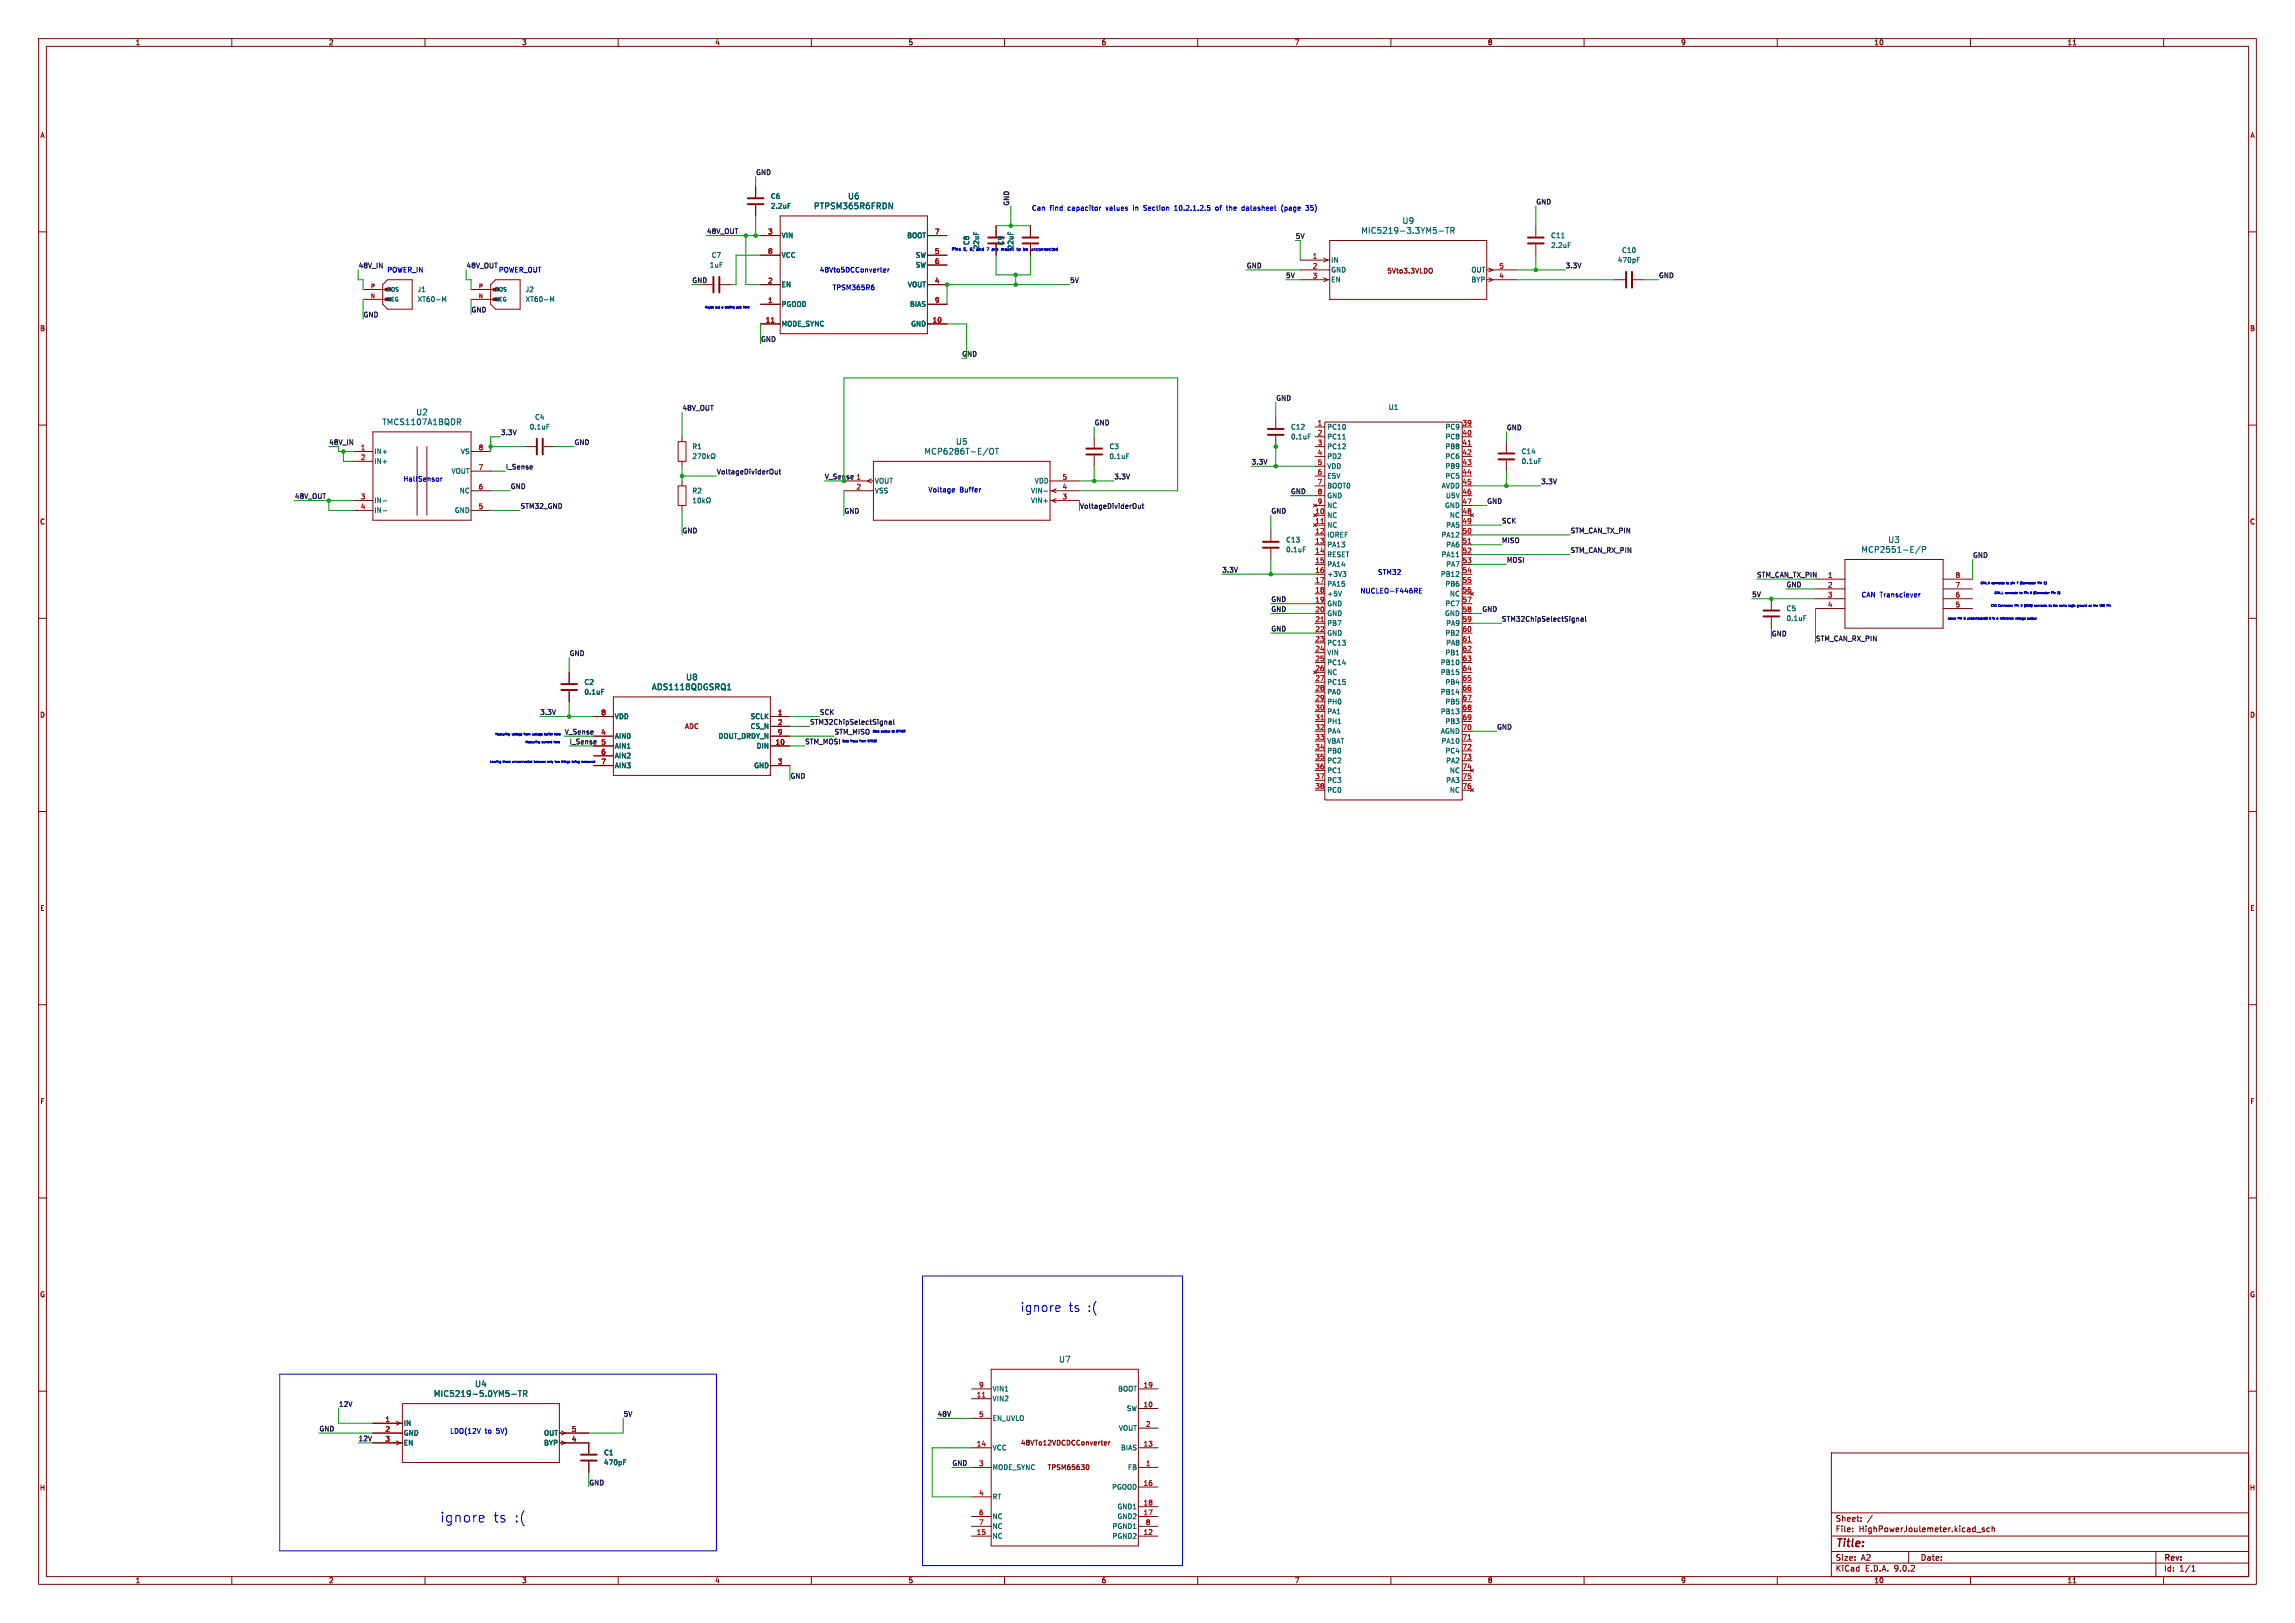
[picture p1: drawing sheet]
<svg xmlns="http://www.w3.org/2000/svg" width="594mm" height="420mm" viewBox="0 0 594 420" stroke-linecap="round" stroke-linejoin="round" font-family="sans-serif">
<defs><g id="words">
<g font-size="3.5" fill="#0000c2">
<text x="113.9" y="394.2">ignore</text>
<text x="127.7" y="394.2">ts</text>
<text x="133.1" y="394.2">:(</text>
</g>
<g font-size="3.2" fill="#0000c2">
<text x="264.1" y="339.7">ignore</text>
<text x="276.5" y="339.7">ts</text>
<text x="281.4" y="339.7">:(</text>
</g>
<text font-size="2.8" fill="#840000" x="475" y="400.9">Title:</text>
<g font-size="2.1" fill="#006464">
<text x="219.4" y="51.8">U6</text>
<text x="210.6" y="54.3">PTPSM365R6FRDN</text>
<text x="362.9" y="58.1">U9</text>
<text x="352.2" y="60.7">MIC5219-3.3YM5-TR</text>
<text x="107.6" y="107.7">U2</text>
<text x="98.8" y="110.2">TMCS1107A1BQDR</text>
<text x="239.2" y="117.8">MCP6286T-E/OT</text>
<text x="247.3" y="115.3">U5</text>
<text x="481.7" y="143.2">MCP2551-E/P</text>
<text x="488.6" y="140.7">U3</text>
<text x="168.6" y="178.8">ADS1118QDGSRQ1</text>
<text x="177.5" y="176.3">U8</text>
<text x="274" y="352.8">U7</text>
<text x="122.9" y="359.1">U4</text>
<text x="112.2" y="361.7">MIC5219-5.0YM5-TR</text>
</g>
<g font-size="2.1" fill="#840000">
<text x="475" y="394">Sheet:</text>
<text x="475" y="396.7">File:</text>
<text x="481.1" y="396.7">HighPowerJoulemeter.kicad_sch</text>
<text x="475" y="406.9">KiCad</text>
<text x="475" y="404.1">Size:</text>
<text x="481.7" y="404.1">A2</text>
<text x="482.7" y="406.9">E.D.A.</text>
<text x="490.3" y="406.9">9.0.2</text>
<text x="497" y="404.1">Date:</text>
<text x="560" y="404.3">Rev:</text>
<text x="560" y="406.9">Id:</text>
<text x="564.1" y="406.9">1/1</text>
</g>
<g font-size="1.8" fill="#840000">
<text x="35" y="11.9">1</text>
<text x="85" y="11.9">2</text>
<text x="135" y="11.9">3</text>
<text x="185" y="11.9">4</text>
<text x="235" y="11.9">5</text>
<text x="285" y="11.9">6</text>
<text x="335" y="11.9">7</text>
<text x="385" y="11.9">8</text>
<text x="435" y="11.9">9</text>
<text x="485" y="11.9">10</text>
<text x="535" y="11.9">11</text>
<text x="10.3" y="35.9">A</text>
<text x="582.3" y="35.9">A</text>
<text x="358.9" y="71">5Vto3.3VLDO</text>
<text x="10.3" y="85.9">B</text>
<text x="582.3" y="85.9">B</text>
<text x="10.3" y="135.9">C</text>
<text x="582.3" y="135.9">C</text>
<text x="10.3" y="185.9">D</text>
<text x="582.3" y="185.9">D</text>
<text x="177.2" y="188.8">ADC</text>
<text x="10.3" y="235.9">E</text>
<text x="582.3" y="235.9">E</text>
<text x="10.3" y="285.9">F</text>
<text x="582.3" y="285.9">F</text>
<text x="10.3" y="335.9">G</text>
<text x="582.3" y="335.9">G</text>
<text x="264.1" y="374.2">48VTo12VDCDCConverter</text>
<text x="271" y="380.6">TPSM65630</text>
<text x="10.2" y="385.9">H</text>
<text x="582.2" y="385.9">H</text>
<text x="35" y="409.9">1</text>
<text x="85" y="409.9">2</text>
<text x="135" y="409.9">3</text>
<text x="185" y="409.9">4</text>
<text x="235" y="409.9">5</text>
<text x="285" y="409.9">6</text>
<text x="335" y="409.9">7</text>
<text x="385" y="409.9">8</text>
<text x="435" y="409.9">9</text>
<text x="485" y="409.9">10</text>
<text x="535" y="409.9">11</text>
</g>
<g font-size="1.8" fill="#0f0f0f">
<text x="195.6" y="45.4">GND</text>
<text x="261.3" y="53.3" transform="rotate(-90 261.3 53.3)">GND</text>
<text x="397.5" y="53">GND</text>
<text x="182.9" y="60.6">48V_OUT</text>
<text x="92.7" y="69.5">48V_IN</text>
<text x="120.6" y="69.5">48V_OUT</text>
<text x="322.6" y="69.5">GND</text>
<text x="405.1" y="69.5">3.3V</text>
<text x="276.9" y="73.3">5V</text>
<text x="332.7" y="72">5V</text>
<text x="429.3" y="72">GND</text>
<text x="94" y="82.2">GND</text>
<text x="121.9" y="80.9">GND</text>
<text x="196.8" y="88.6">GND</text>
<text x="176.5" y="106.3">48V_OUT</text>
<text x="330.2" y="103.8">GND</text>
<text x="129.5" y="112.7">3.3V</text>
<text x="283.2" y="110.1">GND</text>
<text x="389.9" y="111.4">GND</text>
<text x="148.6" y="115.2">GND</text>
<text x="130.8" y="121.6">I_Sense</text>
<text x="185.4" y="122.8">VoltageDividerOut</text>
<text x="288.3" y="124.1">3.3V</text>
<text x="323.8" y="120.3">3.3V</text>
<text x="398.8" y="125.4">3.3V</text>
<text x="76.2" y="129.2">48V_OUT</text>
<text x="132.1" y="126.7">GND</text>
<text x="134.6" y="131.7">STM32_GND</text>
<text x="279.4" y="131.7">VoltageDividerOut</text>
<text x="334" y="127.9">GND</text>
<text x="384.8" y="130.5">GND</text>
<text x="218.4" y="133">GND</text>
<text x="328.9" y="133">GND</text>
<text x="388.6" y="135.5">SCK</text>
<text x="176.5" y="138.1">GND</text>
<text x="388.6" y="140.6">MISO</text>
<text x="406.4" y="143.2">STM_CAN_RX_PIN</text>
<text x="406.4" y="138.1">STM_CAN_TX_PIN</text>
<text x="316.2" y="148.2">3.3V</text>
<text x="389.9" y="145.7">MOSI</text>
<text x="454.7" y="149.5">STM_CAN_TX_PIN</text>
<text x="510.5" y="144.4">GND</text>
<text x="328.9" y="155.9">GND</text>
<text x="453.4" y="154.6">5V</text>
<text x="462.3" y="152.1">GND</text>
<text x="328.9" y="158.4">GND</text>
<text x="383.5" y="158.4">GND</text>
<text x="388.6" y="160.9">STM32ChipSelectSignal</text>
<text x="328.9" y="163.5">GND</text>
<text x="458.5" y="164.8">GND</text>
<text x="469.9" y="166">STM_CAN_RX_PIN</text>
<text x="147.3" y="169.8">GND</text>
<text x="139.7" y="185.1">3.3V</text>
<text x="212.1" y="185.1">SCK</text>
<text x="146" y="190.2">V_Sense</text>
<text x="209.5" y="187.6">STM32ChipSelectSignal</text>
<text x="215.9" y="190.2">STM_MISO</text>
<text x="387.3" y="188.9">GND</text>
<text x="147.3" y="192.7">I_Sense</text>
<text x="208.3" y="192.7">STM_MOSI</text>
<text x="204.5" y="201.6">GND</text>
<text x="87.6" y="364.1">12V</text>
<text x="82.5" y="370.5">GND</text>
<text x="161.3" y="366.7">5V</text>
<text x="242.6" y="366.7">48V</text>
<text x="92.7" y="373">12V</text>
<text x="246.4" y="379.4">GND</text>
<text x="152.4" y="384.5">GND</text>
</g>
<g font-size="1.8" fill="#006464">
<text x="199.4" y="51.7">C6</text>
<text x="199.4" y="54.2">2.2uF</text>
<text x="202.2" y="61.8">VIN</text>
<text x="234.7" y="61.8">BOOT</text>
<text x="251.1" y="63.6" transform="rotate(-90 251.1 63.6)">C8</text>
<text x="253.6" y="64.7" transform="rotate(-90 253.6 64.7)">22uF</text>
<text x="259.9" y="63.6" transform="rotate(-90 259.9 63.6)">C9</text>
<text x="262.5" y="64.7" transform="rotate(-90 262.5 64.7)">22uF</text>
<text x="401.3" y="61.8">C11</text>
<text x="401.3" y="64.4">2.2uF</text>
<text x="419.7" y="65.6">C10</text>
<text x="183.6" y="69.4">1uF</text>
<text x="184.1" y="66.9">C7</text>
<text x="202.2" y="66.9">VCC</text>
<text x="236.9" y="66.9">SW</text>
<text x="236.9" y="69.4">SW</text>
<text x="344.4" y="68.2">IN</text>
<text x="344.4" y="70.7">GND</text>
<text x="380.7" y="70.7">OUT</text>
<text x="418.6" y="68.2">470pF</text>
<text x="108" y="75.8">J1</text>
<text x="135.9" y="75.8">J2</text>
<text x="202.2" y="74.5">EN</text>
<text x="234.9" y="74.5">VOUT</text>
<text x="344.4" y="73.3">EN</text>
<text x="380.7" y="73.3">BYP</text>
<text x="108" y="78.3">XT60-M</text>
<text x="135.9" y="78.3">XT60-M</text>
<text x="202.2" y="79.6">PGOOD</text>
<text x="235.4" y="79.6">BIAS</text>
<text x="202.2" y="84.7">MODE_SYNC</text>
<text x="235.7" y="84.7">GND</text>
<text x="359.3" y="106.3">U1</text>
<text x="137" y="111.4">0.1uF</text>
<text x="138.4" y="108.8">C4</text>
<text x="334" y="111.4">C12</text>
<text x="334" y="113.9">0.1uF</text>
<text x="343.4" y="111.4">PC10</text>
<text x="343.4" y="113.9">PC11</text>
<text x="374" y="111.4">PC9</text>
<text x="374" y="113.9">PC8</text>
<text x="96.8" y="117.7">IN+</text>
<text x="119.2" y="117.7">VS</text>
<text x="179.1" y="116.4">R1</text>
<text x="287" y="116.4">C3</text>
<text x="287" y="119">0.1uF</text>
<text x="343.4" y="116.4">PC12</text>
<text x="343.4" y="119">PD2</text>
<text x="374" y="116.4">PB8</text>
<text x="374" y="119">PC6</text>
<text x="393.7" y="117.7">C14</text>
<text x="96.8" y="120.2">IN+</text>
<text x="116.7" y="122.8">VOUT</text>
<text x="226.3" y="125.3">VOUT</text>
<text x="267.7" y="125.3">VDD</text>
<text x="343.4" y="121.5">VDD</text>
<text x="343.4" y="124.1">E5V</text>
<text x="374" y="121.5">PB9</text>
<text x="374" y="124.1">PC5</text>
<text x="393.7" y="120.2">0.1uF</text>
<text x="96.8" y="130.4">IN-</text>
<text x="118.9" y="127.9">NC</text>
<text x="179.1" y="127.9">R2</text>
<text x="226.3" y="127.9">VSS</text>
<text x="266.7" y="127.9">VIN-</text>
<text x="266.7" y="130.4">VIN+</text>
<text x="343.4" y="126.6">BOOT0</text>
<text x="343.4" y="129.1">GND</text>
<text x="343.4" y="131.7">NC</text>
<text x="373" y="126.6">AVDD</text>
<text x="373.9" y="131.7">GND</text>
<text x="374.1" y="129.1">U5V</text>
<text x="96.8" y="132.9">IN-</text>
<text x="117.6" y="132.9">GND</text>
<text x="343.4" y="134.2">NC</text>
<text x="343.4" y="136.8">NC</text>
<text x="374.2" y="136.8">PA5</text>
<text x="375.1" y="134.2">NC</text>
<text x="332.7" y="140.6">C13</text>
<text x="332.7" y="143.1">0.1uF</text>
<text x="343.4" y="139.3">IOREF</text>
<text x="343.4" y="141.8">PA13</text>
<text x="373" y="139.3">PA12</text>
<text x="374.2" y="141.8">PA6</text>
<text x="343.4" y="144.4">RESET</text>
<text x="343.4" y="146.9">PA14</text>
<text x="343.4" y="149.5">+3V3</text>
<text x="372.8" y="149.5">PB12</text>
<text x="373" y="144.4">PA11</text>
<text x="374.2" y="146.9">PA7</text>
<text x="343.4" y="152">PA15</text>
<text x="343.4" y="154.5">+5V</text>
<text x="374" y="152">PB6</text>
<text x="375.1" y="154.5">NC</text>
<text x="343.4" y="157.1">GND</text>
<text x="343.4" y="159.6">GND</text>
<text x="373.9" y="159.6">GND</text>
<text x="374" y="157.1">PC7</text>
<text x="462.3" y="158.3">C5</text>
<text x="462.3" y="160.9">0.1uF</text>
<text x="343.4" y="162.2">PB7</text>
<text x="343.4" y="164.7">GND</text>
<text x="343.4" y="167.2">PC13</text>
<text x="374" y="164.7">PB2</text>
<text x="374.2" y="162.2">PA9</text>
<text x="374.2" y="167.2">PA8</text>
<text x="343.4" y="169.8">VIN</text>
<text x="343.4" y="172.3">PC14</text>
<text x="372.8" y="172.3">PB10</text>
<text x="374" y="169.8">PB1</text>
<text x="151.1" y="177.4">C2</text>
<text x="151.1" y="179.9">0.1uF</text>
<text x="343.4" y="174.9">NC</text>
<text x="343.4" y="177.4">PC15</text>
<text x="343.4" y="179.9">PA0</text>
<text x="372.8" y="174.9">PB15</text>
<text x="372.8" y="179.9">PB14</text>
<text x="374" y="177.4">PB4</text>
<text x="343.4" y="182.5">PH0</text>
<text x="343.4" y="185">PA1</text>
<text x="372.8" y="185">PB13</text>
<text x="374" y="182.5">PB5</text>
<text x="159" y="186.3">VDD</text>
<text x="159" y="191.4">AIN0</text>
<text x="185.9" y="191.4">DOUT_DRDY_N</text>
<text x="194.2" y="186.3">SCLK</text>
<text x="194.2" y="188.8">CS_N</text>
<text x="343.4" y="187.6">PH1</text>
<text x="343.4" y="190.1">PA4</text>
<text x="372.8" y="190.1">AGND</text>
<text x="374" y="187.6">PB3</text>
<text x="159" y="193.9">AIN1</text>
<text x="159" y="196.4">AIN2</text>
<text x="195.7" y="193.9">DIN</text>
<text x="343.4" y="192.6">VBAT</text>
<text x="343.4" y="195.2">PB0</text>
<text x="343.4" y="197.7">PC2</text>
<text x="373" y="192.6">PA10</text>
<text x="374" y="195.2">PC4</text>
<text x="374.2" y="197.7">PA2</text>
<text x="159" y="199">AIN3</text>
<text x="195.1" y="199">GND</text>
<text x="343.4" y="200.3">PC1</text>
<text x="343.4" y="202.8">PC3</text>
<text x="374.2" y="202.8">PA3</text>
<text x="375.1" y="200.3">NC</text>
<text x="343.4" y="205.3">PC0</text>
<text x="375.1" y="205.3">NC</text>
<text x="256.8" y="360.3">VIN1</text>
<text x="256.8" y="362.8">VIN2</text>
<text x="289.3" y="360.3">BOOT</text>
<text x="291.5" y="365.4">SW</text>
<text x="104.4" y="369.2">IN</text>
<text x="104.4" y="371.7">GND</text>
<text x="140.7" y="371.7">OUT</text>
<text x="256.8" y="367.9">EN_UVLO</text>
<text x="289.5" y="370.4">VOUT</text>
<text x="104.4" y="374.2">EN</text>
<text x="140.7" y="374.2">BYP</text>
<text x="156.2" y="376.8">C1</text>
<text x="256.8" y="375.5">VCC</text>
<text x="290" y="375.5">BIAS</text>
<text x="156.2" y="379.3">470pF</text>
<text x="256.8" y="380.6">MODE_SYNC</text>
<text x="291.8" y="380.6">FB</text>
<text x="256.8" y="388.2">RT</text>
<text x="287.7" y="385.7">PGOOD</text>
<text x="256.8" y="393.3">NC</text>
<text x="256.8" y="395.8">NC</text>
<text x="287.8" y="395.8">PGND1</text>
<text x="289.1" y="390.8">GND1</text>
<text x="289.1" y="393.3">GND2</text>
<text x="256.8" y="398.4">NC</text>
<text x="287.8" y="398.4">PGND2</text>
</g>
<g font-size="1.8" fill="#0000c2">
<text x="267" y="54.7">Can</text>
<text x="271.7" y="54.7">find</text>
<text x="276.5" y="54.7">capacitor</text>
<text x="286.6" y="54.7">values</text>
<text x="293.8" y="54.7">in</text>
<text x="296.7" y="54.7">Section</text>
<text x="304.9" y="54.7">10.2.1.2.5</text>
<text x="315.7" y="54.7">of</text>
<text x="318.8" y="54.7">the</text>
<text x="322.9" y="54.7">datasheet</text>
<text x="333.3" y="54.7">(page</text>
<text x="339.9" y="54.7">35)</text>
<text x="100.1" y="70.7">POWER_IN</text>
<text x="129" y="70.7">POWER_OUT</text>
<text x="212.1" y="70.7">48Vto5DCConverter</text>
<text x="215.4" y="75.3">TPSM365R6</text>
<text x="104.3" y="124.8">HallSensor</text>
<text x="240.2" y="127.6">Voltage</text>
<text x="248.4" y="127.6">Buffer</text>
<text x="356.5" y="148.9">STM32</text>
<text x="352" y="153.8">NUCLEO-F446RE</text>
<text x="481.7" y="154.8">CAN Transciever</text>
<text x="116.4" y="371.2">LDO(12V</text>
<text x="125.5" y="371.2">to</text>
<text x="128.6" y="371.2">5V)</text>
</g>
<g font-size="1.8" fill="#a90000">
<text x="198.7" y="60.7">3</text>
<text x="198.7" y="65.8">8</text>
<text x="241.9" y="60.7">7</text>
<text x="241.9" y="65.8">5</text>
<text x="241.9" y="68.3">6</text>
<text x="339.7" y="67.1">1</text>
<text x="339.7" y="69.6">2</text>
<text x="387.9" y="69.6">5</text>
<text x="198.7" y="73.4">2</text>
<text x="241.9" y="73.4">4</text>
<text x="339.7" y="72.1">3</text>
<text x="387.9" y="72.1">4</text>
<text x="198.1" y="83.6">11</text>
<text x="198.7" y="78.5">1</text>
<text x="241.3" y="83.6">10</text>
<text x="241.9" y="78.5">9</text>
<text x="340.9" y="110.2">1</text>
<text x="340.9" y="112.8">2</text>
<text x="378.4" y="110.2">39</text>
<text x="378.4" y="112.8">40</text>
<text x="93.3" y="116.6">1</text>
<text x="93.3" y="119.1">2</text>
<text x="123.8" y="116.6">8</text>
<text x="340.9" y="115.3">3</text>
<text x="340.9" y="117.9">4</text>
<text x="378.4" y="115.3">41</text>
<text x="378.4" y="117.9">42</text>
<text x="123.8" y="121.7">7</text>
<text x="274.9" y="124.2">5</text>
<text x="340.9" y="120.4">5</text>
<text x="340.9" y="122.9">6</text>
<text x="340.9" y="125.5">7</text>
<text x="378.4" y="120.4">43</text>
<text x="378.4" y="122.9">44</text>
<text x="378.4" y="125.5">45</text>
<text x="93.3" y="129.3">3</text>
<text x="93.3" y="131.8">4</text>
<text x="123.8" y="126.7">6</text>
<text x="123.8" y="131.8">5</text>
<text x="221.5" y="126.7">2</text>
<text x="274.9" y="126.7">4</text>
<text x="274.9" y="129.3">3</text>
<text x="340.9" y="128">8</text>
<text x="340.9" y="130.6">9</text>
<text x="378.4" y="128">46</text>
<text x="378.4" y="130.6">47</text>
<text x="340.3" y="133.1">10</text>
<text x="340.3" y="135.6">11</text>
<text x="378.4" y="133.1">48</text>
<text x="378.4" y="135.6">49</text>
<text x="340.3" y="138.2">12</text>
<text x="340.3" y="140.7">13</text>
<text x="340.3" y="143.3">14</text>
<text x="378.4" y="138.2">50</text>
<text x="378.4" y="140.7">51</text>
<text x="378.4" y="143.3">52</text>
<text x="340.3" y="145.8">15</text>
<text x="340.3" y="148.3">16</text>
<text x="378.4" y="145.8">53</text>
<text x="378.4" y="148.3">54</text>
<text x="473" y="149.6">1</text>
<text x="506" y="149.6">8</text>
<text x="340.3" y="150.9">17</text>
<text x="340.3" y="153.4">18</text>
<text x="340.3" y="156">19</text>
<text x="378.4" y="150.9">55</text>
<text x="378.4" y="153.4">56</text>
<text x="378.4" y="156">57</text>
<text x="473" y="152.1">2</text>
<text x="473" y="154.7">3</text>
<text x="506" y="152.1">7</text>
<text x="506" y="154.7">6</text>
<text x="340.3" y="158.5">20</text>
<text x="340.3" y="161">21</text>
<text x="378.4" y="158.5">58</text>
<text x="378.4" y="161">59</text>
<text x="473" y="157.2">4</text>
<text x="506" y="157.2">5</text>
<text x="340.3" y="163.6">22</text>
<text x="340.3" y="166.1">23</text>
<text x="378.4" y="163.6">60</text>
<text x="378.4" y="166.1">61</text>
<text x="340.3" y="168.7">24</text>
<text x="340.3" y="171.2">25</text>
<text x="340.3" y="173.7">26</text>
<text x="378.4" y="168.7">62</text>
<text x="378.4" y="171.2">63</text>
<text x="378.4" y="173.7">64</text>
<text x="340.3" y="176.3">27</text>
<text x="340.3" y="178.8">28</text>
<text x="378.4" y="176.3">65</text>
<text x="378.4" y="178.8">66</text>
<text x="155.5" y="185.2">8</text>
<text x="201.2" y="185.2">1</text>
<text x="340.3" y="181.4">29</text>
<text x="340.3" y="183.9">30</text>
<text x="378.4" y="181.4">67</text>
<text x="378.4" y="183.9">68</text>
<text x="155.5" y="190.2">4</text>
<text x="201.2" y="187.7">2</text>
<text x="201.2" y="190.2">9</text>
<text x="340.3" y="186.4">31</text>
<text x="340.3" y="189">32</text>
<text x="340.3" y="191.5">33</text>
<text x="378.4" y="186.4">69</text>
<text x="378.4" y="189">70</text>
<text x="378.4" y="191.5">71</text>
<text x="155.5" y="192.8">5</text>
<text x="155.5" y="195.3">6</text>
<text x="155.5" y="197.9">7</text>
<text x="200.6" y="192.8">10</text>
<text x="201.2" y="197.9">3</text>
<text x="340.3" y="194.1">34</text>
<text x="340.3" y="196.6">35</text>
<text x="378.4" y="194.1">72</text>
<text x="378.4" y="196.6">73</text>
<text x="340.3" y="199.1">36</text>
<text x="340.3" y="201.7">37</text>
<text x="378.4" y="199.1">74</text>
<text x="378.4" y="201.7">75</text>
<text x="340.3" y="204.2">38</text>
<text x="378.4" y="204.2">76</text>
<text x="253.3" y="359.2">9</text>
<text x="295.9" y="359.2">19</text>
<text x="252.7" y="361.7">11</text>
<text x="295.9" y="364.2">10</text>
<text x="99.6" y="368">1</text>
<text x="99.6" y="370.6">2</text>
<text x="147.9" y="370.6">5</text>
<text x="253.3" y="366.8">5</text>
<text x="296.5" y="369.3">2</text>
<text x="99.6" y="373.1">3</text>
<text x="147.9" y="373.1">4</text>
<text x="252.7" y="374.4">14</text>
<text x="295.9" y="374.4">13</text>
<text x="253.3" y="379.5">3</text>
<text x="296.5" y="379.5">1</text>
<text x="253.3" y="387.1">4</text>
<text x="295.9" y="384.6">16</text>
<text x="295.9" y="389.6">18</text>
<text x="253.3" y="392.2">6</text>
<text x="253.3" y="394.7">7</text>
<text x="295.9" y="392.2">17</text>
<text x="296.5" y="394.7">8</text>
<text x="252.7" y="397.3">15</text>
<text x="295.9" y="397.3">12</text>
</g>
<g font-size="1.8" fill="#009600">
<text x="335.3" y="61.9">5V</text>
<text x="179.1" y="73.3">GND</text>
<text x="248.9" y="92.4">GND</text>
<text x="85.1" y="115.2">48V_IN</text>
<text x="213.4" y="124.1">V_Sense 1</text>
</g>
<g font-size="1.4" fill="#a90000">
<text x="95.9" y="77.2">N</text>
<text x="95.9" y="74.7">P</text>
<text x="123.8" y="77.2">N</text>
<text x="123.8" y="74.7">P</text>
</g>
<g font-size="1.4" fill="#006464">
<text x="100.1" y="75.7">POS</text>
<text x="128" y="75.7">POS</text>
<text x="100.1" y="78.2">NEG</text>
<text x="128" y="78.2">NEG</text>
</g>
<g font-size="1.1" fill="#0000c2">
<text x="246.2" y="65.1">Pins</text>
<text x="249.5" y="65.1">5,</text>
<text x="253.4" y="65.1">and</text>
<text x="256.4" y="65.1">7</text>
<text x="258" y="65.1">are</text>
<text x="265.1" y="65.1">to</text>
<text x="267.1" y="65.1">be</text>
<text x="269.3" y="65.1">unconnected</text>
</g>
<g font-size="1.1" fill="#006464">
<text x="251.4" y="65.1">6,</text>
<text x="260.7" y="65.1">meant</text>
</g>
<g font-size=".7" fill="#0000c2">
<text x="182.3" y="80">Maybe</text>
<text x="185.3" y="80">put</text>
<text x="187.3" y="80">a</text>
<text x="188.5" y="80">testing</text>
<text x="191.8" y="80">pad</text>
<text x="193.9" y="80">here</text>
<text x="512.5" y="151.4">CAN_H</text>
<text x="515.6" y="151.4">connects</text>
<text x="516.1" y="153.9">CAN_L</text>
<text x="519.1" y="153.9">connects</text>
<text x="519.8" y="151.4">to</text>
<text x="521.3" y="151.4">pin</text>
<text x="523.2" y="151.4">7</text>
<text x="523.2" y="153.9">to</text>
<text x="524.4" y="151.4">(Connector</text>
<text x="524.7" y="153.9">Pin</text>
<text x="526.7" y="153.9">6</text>
<text x="527.9" y="153.9">(Connector</text>
<text x="529.3" y="151.4">Pin</text>
<text x="532.8" y="153.9">Pin</text>
<text x="504" y="160.5">Leave</text>
<text x="506.8" y="160.5">Pin</text>
<text x="508.8" y="160.5">5</text>
<text x="510" y="160.5">unconnected!!</text>
<text x="515.1" y="157.2">CAN</text>
<text x="516" y="160.5">It</text>
<text x="517.3" y="160.5">is</text>
<text x="517.4" y="157.2">Connector</text>
<text x="518.7" y="160.5">a</text>
<text x="519.9" y="160.5">reference</text>
<text x="521.9" y="157.2">Pin</text>
<text x="523.9" y="157.2">2</text>
<text x="524.2" y="160.5">voltage</text>
<text x="525.1" y="157.2">(GND)</text>
<text x="528.1" y="157.2">connects</text>
<text x="532.2" y="157.2">to</text>
<text x="533.7" y="157.2">the</text>
<text x="535.6" y="157.2">same</text>
<text x="538.3" y="157.2">logic</text>
<text x="541" y="157.2">ground</text>
<text x="544.3" y="157.2">as</text>
<text x="545.9" y="157.2">the</text>
<text x="128" y="190.5">Measuring</text>
<text x="132.6" y="190.5">voltage</text>
<text x="136.1" y="190.5">from</text>
<text x="138.6" y="190.5">voltage</text>
<text x="142.1" y="190.5">buffer</text>
<text x="145.1" y="190.5">here</text>
<text x="225.7" y="189.7">Data</text>
<text x="228.2" y="189.7">output</text>
<text x="231.3" y="189.7">to</text>
<text x="232.8" y="189.7">STM32</text>
<text x="126.7" y="197.6">Leaving</text>
<text x="130.3" y="197.6">these</text>
<text x="133" y="197.6">unnconnected</text>
<text x="135.8" y="192.5">Measuring</text>
<text x="139" y="197.6">because</text>
<text x="140.4" y="192.5">current</text>
<text x="142.9" y="197.6">only</text>
<text x="143.8" y="192.5">here</text>
<text x="145.2" y="197.6">two</text>
<text x="147.2" y="197.6">things</text>
<text x="150.3" y="197.6">being</text>
<text x="153.1" y="197.6">measured</text>
<text x="217.9" y="192.3">Data</text>
<text x="220.3" y="192.3">input</text>
<text x="223" y="192.3">from</text>
<text x="225.4" y="192.3">STM32</text>
</g>
</g></defs>
<g fill="none" stroke="#840000" stroke-width=".26">
<path d="M10 10h574v400h-574zM12 12h570v396h-570zM60 10v2M110 10v2M160 10v2M210 10v2M260 10v2M310 10v2M360 10v2M410 10v2M460 10v2M510 10v2"/>
<path d="M536.6 11.6h.7M560 10v2M195.6 48.3v2.8M195.6 53.1v2.8M201.9 55.9h38.1v30.5h-38.1zM257.8 58.4v2.8M266.7 58.4v2.8M397.5 58.4v2.8M10 60h2M94 74.9h7M94 77.5h7M99.1 73.7l1.2-1.3h6.4v7.6h-6.4l-1.2-1.3z"/>
<path d="M121.9 74.9h7M121.9 77.5h7M128.3 72.4h6.3v7.6h-6.3l-1.3-1.3v-5zM181.6 73.7h2.8M186.4 73.7h2.8M196.8 61h5.1M196.8 66h5.1M196.8 73.7h5.1M196.8 78.7h5.1M240 61h5.1M240 66h5.1M240 73.7h5.1"/>
<path d="M240 78.7h5.1M240 68.6h5.1M257.8 63.2v2.8M266.7 63.2v2.8M336.5 72.4h7.7M336.5 67.3h7.7M336.5 69.9h7.7M342.6 66.8l1 .5-1 .5M342.6 71.9l1 .5-1 .5M344.2 62.2h40.6v15.3h-40.6zM370.2 69.4l.3 .1 .2 .3v.7l-.5 .2M384.8 72.4h7.6"/>
<path d="M384.8 69.9h7.6M385.3 69.3l1.1 .6-1.1 .5M385.3 71.9l1.1 .5-1.1 .5M397.5 63.2v2.8M417.8 72.4h2.8M422.7 72.4h2.7M582 60h2M196.8 83.8h5.1M240 83.8h5.1M10 110h2M91.4 116.8h5.1M91.4 119.4h5.1"/>
<path d="M96.5 111.8h25.4v22.8h-25.4zM107.9 115.6v17.8M110.5 115.6v17.8M121.9 116.8h5.1M135.9 115.6h2.8M140.7 115.6h2.8M175.5 114.3h2v5.1h-2zM176.5 113v1.3M176.5 119.4v1.3M226.1 119.4h45.7v15.2h-45.7zM283.2 113v2.8M283.2 117.9v2.8"/>
<path d="M330.2 108v2.7M330.2 112.8v2.8M340.4 110.5h2.5M340.4 113h2.5M340.4 115.6h2.5M340.4 118.1h2.5M342.9 109.2h35.6v97.8h-35.6zM378.5 110.5h2.5M378.5 113h2.5M378.5 115.6h2.5M378.5 118.1h2.5M389.9 114.3v2.8"/>
<path d="M389.9 119.1v2.8M582 110h2M91.4 129.5h5.1M91.4 132.1h5.1M121.9 132.1h5.1M121.9 121.9h5.1M121.9 127h5.1M175.5 125.7h2v5.1h-2zM176.5 124.5v1.2M176.5 130.8v1.3M218.4 127h7.7M218.4 124.5h7.7"/>
<path d="M225.5 123.9l-1 .6 1 .5M271.8 129.5h7.6M271.8 127h7.6M271.8 124.5h7.6M273.3 126.5l-1 .5 1 .5M273.3 129l-1 .5 1 .6M328.9 137.2v2.8M340 130.4l.7 .8M340 135.5l.7 .8M340.4 120.7h2.5M340.4 123.2h2.5M340.4 125.7h2.5"/>
<path d="M340.4 128.3h2.5M340.4 130.8h2.5M340.4 133.4h2.5M340.4 135.9h2.5M340.4 138.4h2.5M340.7 130.4l-.7 .8M340.7 135.5l-.7 .8M378.5 120.7h2.5M378.5 123.2h2.5M378.5 125.7h2.5M378.5 128.3h2.5M378.5 130.8h2.5"/>
<path d="M378.5 133.4h2.5M378.5 135.9h2.5M378.5 138.4h2.5M380.6 133l.8 .7M381.4 133l-.8 .7M328.9 142v2.8M340.4 141h2.5M340.4 143.5h2.5M340.4 146.1h2.5M340.4 148.6h2.5M340.4 151.1h2.5M340.4 153.7h2.5"/>
<path d="M340.4 156.2h2.5M340.4 158.8h2.5M378.5 141h2.5M378.5 143.5h2.5M378.5 146.1h2.5M378.5 148.6h2.5M378.5 151.1h2.5M378.5 153.7h2.5M378.5 156.2h2.5M378.5 158.8h2.5M380.6 153.3l.8 .8M381.4 153.3l-.8 .8"/>
<path d="M458.5 154.9v2.8M458.5 159.8v2.8M469.9 149.9h7.6M469.9 152.4h7.6M469.9 154.9h7.6M469.9 157.5h7.6M477.5 144.8h25.4v17.8h-25.4zM502.9 149.9h7.6M502.9 152.4h7.6M502.9 154.9h7.6M502.9 157.5h7.6M10 160h2"/>
<path d="M147.3 174v2.8M147.3 178.8v2.8M340.4 161.3h2.5M340.4 163.8h2.5M340.4 166.4h2.5M340.4 168.9h2.5M340.4 171.5h2.5M340.4 174h2.5M340.4 176.5h2.5M340.4 179.1h2.5M378.5 161.3h2.5M378.5 163.8h2.5"/>
<path d="M378.5 166.4h2.5M378.5 168.9h2.5M378.5 171.5h2.5M378.5 174h2.5M378.5 176.5h2.5M378.5 179.1h2.5M582 160h2M153.7 185.4h5M153.7 190.5h5M153.7 193h5M153.7 195.6h5M153.7 198.1h5"/>
<path d="M158.7 180.3h40.7v20.4h-40.7zM199.4 185.4h5.1M199.4 190.5h5.1M199.4 193h5.1M199.4 198.1h5.1M199.4 188h5.1M340.4 181.6h2.5M340.4 184.2h2.5M340.4 186.7h2.5M340.4 189.2h2.5M340.4 191.8h2.5M340.4 194.3h2.5"/>
<path d="M340.4 196.9h2.5M340.4 199.4h2.5M378.5 181.6h2.5M378.5 184.2h2.5M378.5 186.7h2.5M378.5 189.2h2.5M378.5 191.8h2.5M378.5 194.3h2.5M378.5 196.9h2.5M378.5 199.4h2.5M380.6 199l.8 .8M381.4 199l-.8 .8"/>
<path d="M10 210h2M340.4 201.9h2.5M340.4 204.5h2.5M378.5 201.9h2.5M378.5 204.5h2.5M380.6 204.1l.8 .8M381.4 204.1l-.8 .8M582 210h2M10 260h2M582 260h2M10 310h2M582 310h2"/>
<path d="M251.5 359.4h5M256.5 354.3h38.1v45.8h-38.1zM294.6 359.4h5.1M10 360h2M96.5 368.3h7.6M96.5 370.8h7.6M96.5 373.4h7.6M102.6 367.8l1 .5-1 .5M102.6 372.9l1 .5-1 .5M104.1 363.2h40.7v15.3h-40.7zM144.8 370.8h7.6M144.8 373.4h7.6v2.8"/>
<path d="M145.3 370.3l1 .5-1 .6M145.3 372.9l1 .5-1 .5M152.4 378.2v2.8M251.5 362h5M251.5 367h5M251.5 374.7h5M251.5 379.7h5M281.4 379a.68 .68 0 0 1 .5 .7 .68 .68 0 0 1-.5 .6M285.9 373.9h.5M285.9 373.2l.3-.1 .2 .3-.6 .1M287 373.1v.9M287.3 373.1l-.3 .3"/>
<path d="M294.6 374.7h5.1M294.6 379.7h5.1M294.6 364.5h5.1M294.6 369.6h5.1M474 376h108v32h-108zM582 360h2M251.5 397.5h5M251.5 387.4h5M251.5 392.4h5M251.5 395h5M294.6 397.5h5.1M294.6 392.4h5.1"/>
<path d="M294.6 395h5.1M294.6 384.8h5.1M294.6 389.9h5.1M474 397.5h108M474 391.5h108M479.5 396.2v.2M479.5 395.4v.2M481.7 393.5v.2M481.7 392.7v.2M484.6 392.1l-1.3 1.9M511.6 396.5h1.1M513.6 395.4h-.4l-.2 .2 .1 .2 .5 .1v.4h-.6"/>
<path d="M515 395.4h-.5l-.3 .3 .2 .6h.6M515.6 395.5l.6-.1v1M515.6 394.9v1.5M60 408v2M110 408v2M160 408v2M210 408v2M260 408v2M310 408v2M360 408v2M410 408v2M460 408v2"/>
<path d="M474 404.5h108M474 401.5h108M494 401.5v3M510 408v2M536.6 409.6h.7M558 401.5v6.5M560 408v2M567.3 406.6h.9M567.3 405.5l.4-.4v1.5"/>
</g>
<g fill="none" stroke="#006464" stroke-width=".26">
<path d="M204 52.6h.6M230.1 52.5l.9 1.5v-1.5M372.5 59.8h1.1M374.1 58.9h.9M374.6 58.9v1.5M375.5 59.7l.7-.1 .1-.6-.8-.1v1.5M375.9 59.7l.5 .7M114.5 76.8l.5 .9 .4-.9v1.2M142.5 76.8l.4 .9 .4-.9v1.2M404.2 61.5h.7M405.9 62.8h.6M423.8 67.2h.4"/>
<path d="M423.8 66.6h.6M118.7 109.2l.5 .7M118.9 108.4l.3 .3-.3 .5M141.5 109.8h.6M179.4 117.5l.5-.1 .2 .4-.7 .9h.7M180.6 117.4h.8l-.5 1.3M182 117.5l.1-.1a.62 .62 0 0 1 .5 .7 .62 .62 0 0 1-.6 .5l-.2-.4zM183.1 117.4v1.3M183.2 118.2l.4 .5M183.6 117.8l-.5 .5M184.1 118.7h.3v-.3a.54 .54 0 0 1-.3-.7 .54 .54 0 0 1 .8-.2l.1 .6-.3 .6h.3M256.2 116.2l.3-.2a.51 .51 0 0 1 .7 .5v.5a.51 .51 0 0 1-.4 .5 .51 .51 0 0 1-.6-.2"/>
<path d="M257.6 116h.9M258 116v1.5M291.6 117.4h.6M338.6 112.3h.6M347.5 113.6h.7M398.3 118.7h.6M99.1 129.6h1M99.1 132.2h1M179.4 130.1h.7M179.4 129.2l.4-.4v1.3M180.8 129l.1-.2a.62 .62 0 0 1 .5 .7 .62 .62 0 0 1-.6 .6l-.2-.5zM181.9 128.8v1.3"/>
<path d="M182 129.6l.4 .5M182.4 129.3l-.5 .5M182.9 130.1h.3v-.2a.54 .54 0 0 1-.3-.8 .54 .54 0 0 1 .8-.2l.1 .6-.3 .6h.3M270.2 127.1h.9M337.3 141.5h.6M347.3 153l-.5 1.2M347.6 147.9h.7l-.4 .5M348.1 148.4l.2 .2-.2 .6M376.9 144.1h.7M466.9 159.3h.6M497 141.3l-1.3 2M497.5 142.2l.8-.1v-.5l-.8-.2v1.5"/>
<path d="M155.7 178.4h.6M188.3 178.5h.9M188.6 177.2l.1-.2v1.5M134.1 359.9h.9M134.5 359.9v1.5M132.4 360.8h1.2M135.5 360.7l.7-.1 .1-.6-.8-.1v1.5M135.9 360.7l.5 .7M161.4 378.4h.4M161.4 377.8h.6"/>
</g>
<g fill="#840000" stroke="#840000" stroke-width=".26">
<path d="M127.6 74.6h1.6v.6h-1.6z"/>
<path d="M99.7 74.6h1.6v.6h-1.6z"/>
</g>
<path d="M199.6 83.4h.8M380 115.2h.7M341.9 135.5h.7M380 140.6h.7M341.9 160.9h.7M380 166h.7M341.9 186.3h.7M380 191.4h.7M254.2 361.5h.8" fill="none" stroke="#a90000" stroke-width=".26"/>
<g fill="none" stroke="#840000" stroke-width=".51">
<path d="M193.5 51.3h4.1M193.5 52.8h4.1M184.7 71.6v4.1M186.2 71.6v4.1M255.8 63h4M255.8 61.5h4M264.7 63h4M264.7 61.5h4M395.5 63h4M395.5 61.5h4M420.9 70.4v4M422.4 70.4v4"/>
<path d="M138.9 113.5v4.1M140.5 113.5v4.1M281.2 116.1h4M281.2 117.6h4M328.2 111h4M328.2 112.5h4M387.9 117.3h4M387.9 118.9h4M326.9 140.2h4.1M326.9 141.7h4.1M456.4 158h4.1M456.4 159.5h4.1"/>
<path d="M145.3 177h4.1M145.3 178.6h4.1M150.4 376.4h4M150.4 378h4"/>
</g>
<g fill="none" stroke="#0f0f0f" stroke-width=".26">
<path d="M200.6 121.8l.1 .8h.5M201.2 121.8v.9M201.6 121.8h.5M201.8 121.4v1.1l.3 .2M294.6 130.7l.1 .8 .5-.1M295.2 130.7v.9M295.6 130.7h.5M295.8 130.3v1.1l.3 .2M408.3 159.9l.3 .2v.7M409.2 160h.5l.1 .8M410.4 159.5v1.1l.2 .2M409.8 160.2l-.6 .3 .1 .3 .5-.1"/>
<path d="M229.2 186.6l.3 .2v.6M230.2 186.7h.4l.1 .7M230.7 186.9l-.6 .2 .2 .3h.4M231.3 186.2v1.1l.2 .1"/>
</g>
<g fill="none" stroke="#009600" stroke-width=".26">
<path d="M195.6 45.7v2.6M195.6 55.9v5.1M257.8 58.4h8.9M261.6 53.3v5.1M397.5 53.3v5.1M92.7 69.9v2.5h1.3v2.5M94 77.5v5.1M120.6 69.9v2.5h1.3v2.5M121.9 77.5v3.8M182.9 61h13.9M193 61v12.7h3.8M196.8 66h-6.3v7.7h-1.3"/>
<path d="M257.8 66v5.1h8.9v-5.1M262.9 71.1v2.6M276.9 73.7h-31.8v5M322.6 69.9h13.9M332.7 72.4h3.8M336.5 62.2v5.1M392.4 72.4h25.4M392.4 69.9h12.7M397.5 66v3.9M425.4 72.4h3.9M196.8 83.8v5.1M245.1 83.8h5.1v8.9"/>
<path d="M87.6 115.6v1.2h3.8M88.9 116.8v2.6h2.5M127 115.6h8.9M129.5 113h-2.5v3.8M143.5 115.6h5.1M176.5 106.7v6.3M283.2 110.5v2.5M330.2 104.1v3.9M330.2 114.3v6.4M389.9 111.8v2.5M76.2 129.5h15.2M85.1 129.5v2.6h6.3"/>
<path d="M127 132.1h7.6M127 121.9h3.8M127 127h5.1M176.5 120.7v3.8M176.5 132.1v6.3M176.5 123.2h8.9M213.4 124.5h5v-26.7h86.4v29.2h-25.4M218.4 127v6.4M279.4 124.5h8.9M279.4 129.5v2.6M283.2 120.7v3.8M323.8 120.7h16.6"/>
<path d="M328.9 133.4v3.8M334 128.3h6.4M381 125.7h17.8M381 130.8h3.8M381 138.4h25.4M381 135.9h7.6M389.9 121.9v3.8M316.2 148.6h24.2M328.9 158.8h11.5M328.9 144.8v3.8M328.9 156.2h11.5M381 158.8h2.5"/>
<path d="M381 146.1h8.9M381 141h7.6M381 143.5h25.4M453.4 154.9h16.5M454.7 149.9h15.2M462.3 152.4h7.6M469.9 157.5v8.9M510.5 144.8v5.1M147.3 170.2v3.8M328.9 163.8h11.5M381 161.3h7.6M458.5 162.6v2.5"/>
<path d="M139.7 185.4h14M146 190.5h7.7M147.3 181.6v3.8M147.3 193h6.4M204.5 185.4h7.6M204.5 193h3.8M204.5 190.5h11.4M204.5 198.1v3.8M204.5 188h5M381 189.2h6.3M82.5 370.8h14M87.6 364.5v3.8h8.9"/>
<path d="M92.7 373.4h3.8M161.3 367v3.8h-8.9M242.6 367h8.9M246.4 379.7h5.1M251.5 374.7h-10.2v12.7h10.2M152.4 381v3.8"/>
</g>
<g fill="none" stroke="#0000c2" stroke-width=".26">
<path d="M284.6 53.6v.8M285 53.6l-.4 .2M296 54.4h.2M296.3 53.2l-.3 .2 .3 .4M304 54.4h.7M304 53.5l.4-.3v1.2M315.2 53.6h-.3l-.2 .2v.5l.5 .1M317.4 53.6h.5M317.7 54.4h.2M321.7 53.6h.3M322 54.4h-.3M322 53.2v1.2"/>
<path d="M332.1 53a1.46 1.46 0 0 0 0 1.9M332.6 54.4h.3M332.6 53.6v1.3M332.9 53.6h-.3M337.9 53.2h.8l-.4 .4 .4 .2v.4l-.2 .2h-.4M339.2 54.3l.2 .1M339.9 53.2h-.6l-.1 .6 .2-.2M182.6 79.7v-.5l.1 .4 .2-.4v.5M184 79.2v.5M184.6 79.4l.1 .1-.3 .1M184.6 79.7h.1M186.2 79.2v.5"/>
<path d="M186.8 79.6l.2 .1M186.9 79.4h.2M186.9 79.6h-.1M187 79.5l-.1 .1M187.1 79.7h-.1M187.1 79.5h-.1M187.7 79.2v.5M188 79.7h.1M188 79.4v.3M188.1 79.4l.1 .1-.2 .1M188.1 79.4h-.1M188.2 79.7h-.1"/>
<path d="M188.9 79.2v.5M189.1 79.2h.1M190.7 79.4l.2 .1-.2 .2M191.2 79.4h.1l.1 .3-.3-.1M191.2 79.6h-.1M191.4 79.5l-.2 .1M191.6 79.6v.1M191.6 79.5v.1M191.6 79.4v.1M191.8 79.2v.5M192.5 79.2v.5M193.4 79.4v.3"/>
<path d="M193.5 79.4h.1M193.5 79.4l-.1 .1M193.8 79.4l-.2 .1 .2 .2M193.9 79.5l-.3 .1M225.9 73.7h.2M226 74.2l.2 .3-.2 .5M228.7 70l.6-.1-.1-.3h-.3l-.2 .2v.6h.5M229.8 69.6v.8M230.2 69.6l-.4 .2M248.5 64.6v.3M248.5 64.4h.1M255.4 64.1h.5l-.3 .8"/>
<path d="M257.5 64.4v.5M257.7 64.4l-.2 .1M260.4 64.4l-.2 .1v.3l.2 .1M260.5 64.5l-.3 .1M264 64.4v.4M268.5 64.4h.1M268.6 64.8l-.1 .1M269 64.4l-.1 .1 .1 .4M113.5 123.8v.6M114.1 123.7v.8M114.5 123.7l-.4 .2M246.6 126.5h.4l.1 .3-.7 .1"/>
<path d="M247 127.3h-.4M253.9 126.5h-.3M367.4 152.8h.4M368 152.2h-.6v1.3h.6M496.7 153.7v.8M497 153.7l-.3 .2M504.3 159.7v.6M506.1 159.9l.1 .1-.3 .1M507 159.8l-.2-.1v.6M507.3 159.7v.1M508.4 159.9v.1M508.4 159.9l.2 .1"/>
<path d="M508.6 159.7h-.2v.3M509.5 159.9v.4M509.7 159.9v.4M509.9 159.9l-.2 .1M512.9 159.7v.5M513.8 159.7v.6M514 159.7v.1M514 159.7l.1 .1M514 159.7v.4M514.3 159.7v.1M514.3 159.7v.4M514.9 159.7v.6"/>
<path d="M515.1 159.9h.2M515.1 159.7l.2 .6M515.8 159.7v.1M515.8 159.9v.4M516.9 159.9h.2M517.1 159.9v.1M517.1 160v.3M518 159.9h.2M518.2 159.9v.1M518.2 160l-.2 .1M518.3 150.6v.4M518.4 159.9h.2"/>
<path d="M518.5 159.7h.1M518.5 159.7v.6M518.7 150.9v.1M518.7 150.8h.1M518.7 151.1h.1M518.7 151h.1M518.7 151v.1M519.3 150.8h.2M519.3 159.9h.1M519.3 150.6l.1 .5M519.4 151.1h.1M519.7 159.9l-.2 .1v.2h.2"/>
<path d="M519.7 159.9v.1M520.5 150.8l.2 .3M520.7 151.1h-.2M520.7 151.1h.1M520.9 150.6h.1M520.9 150.8v.3M521 156.6h-.1M521 150.6h-.1M521.7 156.4h-.2v.5M521.7 156.4l.1 .1M521.7 153.1v.5M521.8 156.7h-.3"/>
<path d="M522 150.6h.3l-.2 .5M522 156.4v.1M522.1 153.5l.1 .1M522.1 153.3h.1M522.2 153.6h-.1M522.2 153.6h.1M522.5 159.7v.5M522.7 153.3h.2M522.8 159.7v.5M522.8 153.1l.1 .5M523 150.5l-.1 .7M523.1 159.9h.2"/>
<path d="M523.1 156.5h.2M523.3 159.9v.1M523.3 160v.3M523.3 156.5h.1M523.3 156.5l-.2 .4h.3M523.4 150.6h.1M523.4 150.6l-.1 .1M523.5 160v.2M523.5 159.9h.2M523.5 159.9v.1M523.7 159.9v.4M523.7 151.1h.1"/>
<path d="M523.8 151.1h.1M523.8 150.8h-.1M523.8 150.8l.2 .1-.2 .2M523.8 150.8h.1M524 153.4h.2v-.2l-.2-.1v.5M524 159.9v.3M524.1 156.4v.1M524.1 156.4h.1M524.4 156.5h.2M524.5 153.1v.1M524.5 153.3v.3M524.5 153.2h.1"/>
<path d="M524.5 156.7l.1 .2h-.1M524.8 156.9v-.5l.3 .5M525.7 159.7v.5M525.8 153.1l-.2 .1M525.8 156.4l.1 .1M526.5 153.2v.5M526.6 153.1l-.1 .1M526.8 153.2h.2M526.9 159.9h.1M526.9 159.7l.1 .6M527.3 153.6h.1M527.3 153.6h.2"/>
<path d="M527.3 153.3h.2M527.3 153.3v.1M527.5 153.3v.1M527.5 153.4v.2M527.5 153.6h.1M527.5 156.6v.3M527.5 156.6h.2M527.5 156.6v.1M527.7 156.6v.1M527.7 156.7v.2M528.2 150.8v.3M528.2 150.8h.2v.3"/>
<path d="M528.2 150.8h.1M529 151.1h.3M529 150.7l.2-.1v.5M529.3 156.4v.5M529.5 150.5l.1 .1M530.4 156.4v.5M531.4 156.6h.2M531.5 156.4l.1 .5M531.7 153.4l.2-.1v.3M531.7 153.3v.3M531.8 156.4v.5M531.8 156.6h.2"/>
<path d="M531.8 156.6v.1M532.5 153.1h.3l-.1 .2M532.5 153.6h.1M532.5 153.6h.2M533 153.1l.1 .1M533 156.7l.3 .2M533.1 156.6h.1M533.1 156.6l-.1 .1M533.3 156.9h-.3M533.3 156.9h.1M535.4 156.4v.5M536.6 156.5h.1"/>
<path d="M536.6 156.4v.1M537.7 157.1h.1M537.7 156.9h.1M537.7 156.7v.2M537.7 156.6h.2M537.7 156.9h.2M537.7 156.6v.1M537.9 157.1h-.1M537.9 157.1h.1M537.9 156.6v.4M537.9 157v.1M540 156.6h.1"/>
<path d="M540.1 156.4v.5M540.7 156.9h.1M540.7 156.8v.1M540.7 156.6h.1M540.7 156.8h.1M542 156.4v.5M542.2 156.4v.5M543.5 156.4l.1 .5 .2-.5M543.9 156.9h.2M544 156.6v.1M544 156.5v.1M544 156.5h.2"/>
<path d="M544 156.7h.1M544 156.5h.1M544.4 156.5v.1M544.5 156.5h.2M544.5 156.5h-.1M545.5 156.4h-.2v.5M545.5 156.4l.1 .1M545.6 156.5v.2h-.3M545.8 156.4v.1M506.1 160.2v.1M508.4 160.2h.2M509.4 160.2v.1"/>
<path d="M509.5 160.2h-.1M516.8 160.2h.3M516.8 160.1v.1M517.1 160l-.3 .1M518 160.2h.2M519.7 160l-.2 .1M523.3 160.2l-.2 .1M523.3 160l-.2 .1M523.5 160.4h.1M523.5 160.2h.1M523.5 160.2h.2M523.6 160.4h.1"/>
<path d="M523.7 160.4h-.1M523.7 160.4h.1M523.7 160.3v.1M524.2 160l-.2 .1M527 160.3h.1M127 196.8v.5M128.3 190.2v-.5l.2 .4 .2-.4v.5M128.7 196.8l-.1 .1M128.7 196.8v.1M129.3 197.2l.3 .1M129.4 197.5h.1M129.6 197.5h-.1"/>
<path d="M129.6 197v.5M129.6 197l-.3 .1M130.2 196.8v.5M130.5 196.8v.5M131 189.7h.1M131 189.7v.1M131.7 190.4h.2M131.7 190.2h.1M131.7 189.9v.3M131.7 190.2h.2M131.7 189.9h.1M131.9 189.9h-.2"/>
<path d="M131.9 189.9h.1M131.9 190.3v.1M131.9 189.9v.4M132.6 197v.3M132.6 197.3h.1M132.7 197.3h.1M132.9 197.3h-.1M133.4 189.7v.5M133.6 189.7v.5M135.6 189.9h.2M135.8 189.7l-.1 .5M136.1 192.3v-.6l.2 .4 .1-.4v.6"/>
<path d="M136.7 196.8v.5M137.6 196.8v.5M137.8 189.9l.1 .3 .1-.3M138.2 190.2h.1M138.2 189.9v.3M138.2 189.9h.1M138.3 197.3h.2M138.3 197h.2M138.3 196.8v.5M138.3 189.9h-.1M138.5 197h.1M138.5 197v.3"/>
<path d="M138.5 197.3h.1M138.6 189.7v.5M138.7 197.3h.1M138.7 197.3h.2M138.7 191.8h.1M138.9 197l-.2 .3M138.9 189.7v.5M139 197.1l-.3 .1M139.4 192.2h.1M139.4 192v.2M139.5 192l.2-.1v.5M139.5 192.4h.1"/>
<path d="M139.5 192.2h.2M139.5 192h-.1M139.7 192.4h-.1M140.9 189.7v.5M141 189.9l.2 .1-.2 .2M141.4 189.9v.3h.2M141.6 189.9v.3M141.8 189.9h.2M141.9 197h.1M141.9 189.7h.1M141.9 197.3h.1M142 197v.3"/>
<path d="M142 197.3h-.1M142.2 197v.3M142.2 197h.2v.3M142.2 197h.1M142.3 189.7h-.1M142.7 191.9h.2M142.7 196.8v.5M142.7 191.7v.5M142.8 192.2l.1 .1M143.4 191.7v.6M143.4 191.9v.1M143.5 191.9h.1"/>
<path d="M143.5 191.9h-.1M143.6 191.9h.1M143.6 189.7v.5M143.6 191.9v.1M143.7 196.8v.5M144.1 189.9l.2 .1M144.2 190.2h-.1M144.3 190h.1M144.3 190l-.3 .1M144.5 189.9v.3M144.5 189.9v.1M144.5 189.9h.1"/>
<path d="M144.5 197.3h.1M144.5 197v.3M144.6 197.3h.1M144.6 197h.1M144.6 197h-.1M144.6 189.9h.1M144.6 189.9h-.1M144.7 197h.1M144.8 197v.3M144.8 197.3h-.1M144.8 189.9l.1 .3M144.8 189.9h.1"/>
<path d="M145 190l-.2 .1M145.4 196.8v.5M145.7 196.8v.5M146.2 196.9h.1M146.4 197l.2 .3M146.8 197.5h.2M147 197l-.2 .1 .2 .2M148.1 196.8v.5M149 196.8v.1M149.3 197l.1 .3M149.7 197.5h.2M149.9 197.5h.1"/>
<path d="M149.9 197l-.2 .1v.2h.2M149.9 197v.5M152.2 197h.1M152.2 197.2h.1M152.3 197.2l-.2 .1M152.5 197v.3M152.5 197.3h.1M152.5 197.3h.2M152.7 197v.3M152.7 197.3h.1M153.9 196.8v.5M218.3 191.5h-.2v.5"/>
<path d="M219.1 191.5v.4M219.6 191.7v.3h-.1M219.6 191.8h-.1M220.3 191.5h-.1M221.9 191.5v.4M222.5 191.7h.2M222.6 191.5h.1M222.6 191.5v.5M224.7 192h.2M224.7 191.6v.1M224.7 191.7h.1M224.8 191.7l.1 .1"/>
<path d="M224.9 191.8h.1M224.9 192h.1M224.9 191.8v.2M224.9 191.5l-.2 .1M225.1 191.5h.3M226.2 189h-.2v.5M227 189v.4M227.4 189.1h.1M227.5 189.1v.4h-.2M227.5 189.2l-.2 .1M229 189v.4M230.2 189v.4"/>
<path d="M230.8 189.1h.2M230.9 189l.1 .5M232.1 189.2h.2M232.3 189.2v.1M232.3 189.4l-.2 .1M232.3 189.3v.1M232.3 189h-.2M232.3 189.4h.1M232.5 189h.3M238.8 330.2h67.3v74.9h-67.3zM273.6 337.9l.6 .1 .1 .4-1.1 .2M274.2 339.3l-.6 .1"/>
<path d="M72.4 355.6h113v45.7h-113zM124.3 369.6l-.4 1.3M124.4 392.2l.7 .1 .2 .5-1.2 .2M125.1 393.7l-.7 .2"/>
</g>
<g fill="#009600" stroke="#009600" stroke-width=".26">
<circle cx="176.5" cy="123.2" r=".46"/>
<circle cx="127" cy="115.6" r=".46"/>
<circle cx="245.1" cy="73.7" r=".46"/>
<circle cx="195.6" cy="61" r=".46"/>
<circle cx="193" cy="61" r=".46"/>
<circle cx="88.9" cy="116.8" r=".46"/>
<circle cx="85.1" cy="129.5" r=".46"/>
<circle cx="147.3" cy="185.4" r=".46"/>
<circle cx="458.5" cy="154.9" r=".46"/>
<circle cx="262.9" cy="71.1" r=".46"/>
<circle cx="262.9" cy="73.7" r=".46"/>
<circle cx="261.6" cy="58.4" r=".46"/>
<circle cx="283.2" cy="124.5" r=".46"/>
<circle cx="330.2" cy="120.7" r=".46"/>
<circle cx="330.2" cy="115.6" r=".46"/>
<circle cx="397.5" cy="69.9" r=".46"/>
<circle cx="328.9" cy="148.6" r=".46"/>
<circle cx="389.9" cy="125.7" r=".46"/>
</g>
<use href="#words"/>
</svg>
